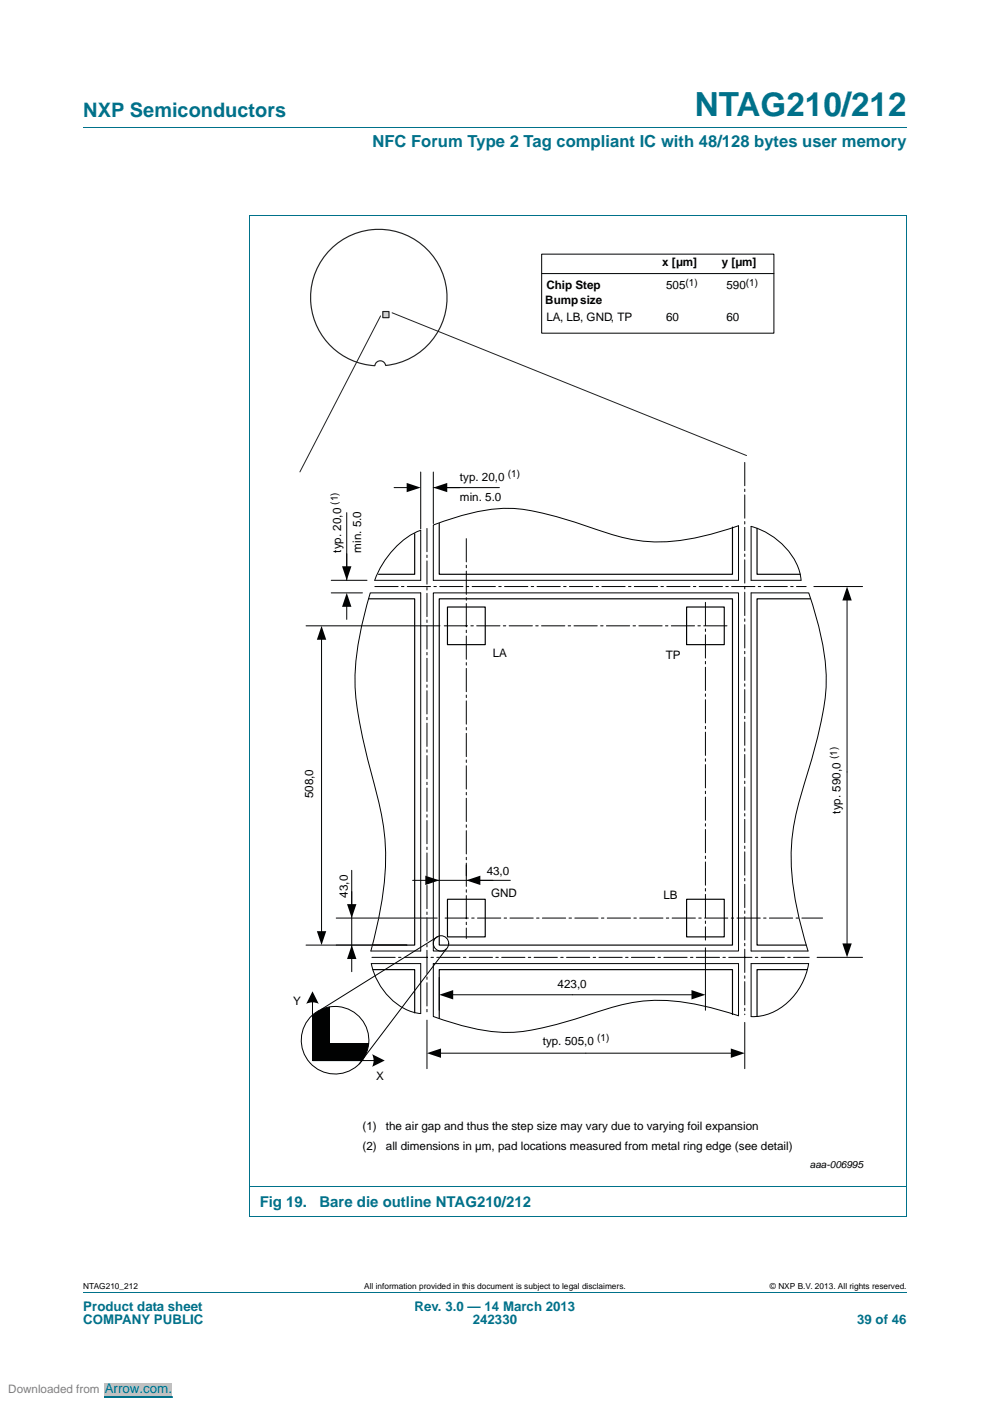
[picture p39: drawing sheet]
<svg xmlns="http://www.w3.org/2000/svg" width="210mm" height="297mm" viewBox="0 0 210 297" stroke-linecap="round" stroke-linejoin="round" font-family="sans-serif">
<defs><g id="words">
<text font-size="7" fill="#00718a" x="147.4" y="24.6">NTAG210/212</text>
<text font-size="4.2" fill="#00718a" x="17.7" y="24.9">NXP Semiconductors</text>
<text font-size="3.5" fill="#00718a" x="79" y="31.1">NFC Forum Type 2 Tag compliant IC with 48/128 bytes user memory</text>
<g font-size="3.2" fill="#00718a">
<text x="55.1" y="255.8">Fig 19.</text>
<text x="67.8" y="255.8">Bare die outline NTAG210/212</text>
</g>
<g font-size="2.8" fill="#00718a">
<text x="17.7" y="277.9">Product data sheet</text>
<text x="17.7" y="280.8">COMPANY PUBLIC</text>
<text x="87.9" y="277.9">Rev. 3.0 — 14 March 2013</text>
<text x="100.3" y="280.8">242330</text>
<text x="181.8" y="280.8">39 of 46</text>
</g>
<text font-size="2.8" fill="#00f" x="22.2" y="295.3">Arrow.com.</text>
<g font-size="2.5" fill="#010202">
<text x="140.4" y="56.4">x [µm]</text>
<text x="153.1" y="56.4">y [µm]</text>
<text x="115.7" y="64.5">Bump size</text>
<text x="115.9" y="61.4">Chip Step</text>
<text x="141.3" y="61.4">505</text>
<text x="154.1" y="61.4">590</text>
<text x="115.9" y="68.1">LA, LB, GND, TP</text>
<text x="141.3" y="68.1">60</text>
<text x="154.1" y="68.1">60</text>
<text x="97.6" y="101.9">typ. 20,0</text>
<text x="97.6" y="106.1">min. 5.0</text>
<text x="72.4" y="117.2" transform="rotate(-90 72.4 117.2)">typ. 20,0</text>
<text x="76.6" y="117.2" transform="rotate(-90 76.6 117.2)">min. 5.0</text>
<text x="104.5" y="139.4">LA</text>
<text x="141.2" y="139.7">TP</text>
<text x="66.4" y="169.3" transform="rotate(-90 66.4 169.3)">508,0</text>
<text x="178.3" y="172.5" transform="rotate(-90 178.3 172.5)">typ. 590,0</text>
<text x="103.2" y="185.5">43,0</text>
<text x="73.8" y="190.3" transform="rotate(-90 73.8 190.3)">43,0</text>
<text x="104.2" y="190.2">GND</text>
<text x="140.7" y="190.5">LB</text>
<text x="118.3" y="209.4">423,0</text>
<text x="62.2" y="213.1">Y</text>
<text x="115.1" y="221.5">typ. 505,0</text>
<text x="79.8" y="228.9">X</text>
<text x="76.9" y="239.5">(1)</text>
<text x="81.9" y="239.5">the air gap and thus the step size may vary due to varying foil expansion</text>
<text x="76.9" y="243.9">(2)</text>
<text x="81.9" y="243.9">all dimensions in µm, pad locations measured from metal ring edge (see detail)</text>
</g>
<text font-size="2.5" fill="#808080" x="1.8" y="295.3">Downloaded from</text>
<g font-size="2.1" fill="#010202">
<text x="145.4" y="60.6">(1)</text>
<text x="158.2" y="60.6">(1)</text>
<text x="107.7" y="101.1">(1)</text>
<text x="71.7" y="107" transform="rotate(-90 71.7 107)">(1)</text>
<text x="177.5" y="161" transform="rotate(-90 177.5 161)">(1)</text>
<text x="126.7" y="220.8">(1)</text>
<text x="171.8" y="247.7">aaa-006995</text>
</g>
<g font-size="1.8">
<text x="17.7" y="273.3">NTAG210_212</text>
<text x="77.2" y="273.3">All information provided in this document is subject to legal disclaimers.</text>
<text x="163.3" y="273.3">© NXP B.V. 2013. All rights reserved.</text>
</g>
</g></defs>
<path d="M17.7 27h174.6M52.9 45.7h139.4M53 45.7v212.2M192.3 45.7v212.2M52.9 251.6h139.4M52.9 258h139.4M17.7 273.9h174.6" fill="none" stroke="#00718a" stroke-width=".21"/>
<path d="M158 98v117.1M90.6 112v102.6M79.5 124.4h91.5M78.9 203h92.7" fill="none" stroke="#010202" stroke-width=".21" stroke-dasharray="4.9 .7 .5 .7"/>
<path d="M158 216.8v9.8zM90.6 216.3v10.3z" fill-rule="evenodd" fill="#fff"/>
<path d="M90.6 216.3v10.3zM158 216.8v9.8zM93.3 223.3h62" fill="none" stroke="#010202" stroke-width=".21"/>
<g fill="#010202">
<path d="M90.6 223.3l2.9-1v2z"/>
<path d="M155 222.3l3 1-3 1z"/>
</g>
<path d="M172.6 124.4h10.4zM173.3 203h9.7z" fill-rule="evenodd" fill="#fff"/>
<path d="M172.6 124.4h10.4zM179.7 127.1v73.2M173.3 203h9.7z" fill="none" stroke="#010202" stroke-width=".21"/>
<g fill="#010202">
<path d="M178.7 200h2l-1 3z"/>
<path d="M179.7 124.4l1 2.9h-2z"/>
</g>
<path d="M98.9 114.2v84.8M94.2 132.7h60M94.4 194.6h80.1" fill="none" stroke="#010202" stroke-width=".21" stroke-dasharray="4.9 .7 .5 .7"/>
<path d="M87.5 186.7h2.9M98.9 183.4v2.3zM101.6 186.7h3" fill="none" stroke="#010202" stroke-width=".21"/>
<g fill="#010202">
<path d="M90.2 185.7l3 1-3 .9z"/>
<path d="M98.9 186.7l3-1v1.9z"/>
</g>
<path d="M149.6 201v13.2zM93.2 207.2v7z" fill-rule="evenodd" fill="#fff"/>
<path d="M93.2 207.2v7zM95.9 210.9h51M149.6 201v13.2z" fill="none" stroke="#010202" stroke-width=".21"/>
<g fill="#010202">
<path d="M93.2 210.9l2.9-1v2z"/>
<path d="M146.7 209.9l2.9 1-2.9 1z"/>
</g>
<path d="M64.9 132.7h28.4zM64.9 200.4h21.4z" fill-rule="evenodd" fill="#fff"/>
<path d="M64.9 132.7h28.4zM68.2 135.4v62.3M64.9 200.4h21.4z" fill="none" stroke="#010202" stroke-width=".21"/>
<g fill="#010202">
<path d="M67.2 197.4h2l-1 3z"/>
<path d="M68.2 132.7l1 2.9h-2z"/>
</g>
<path d="M91.9 103.4h14zM91.9 100.1v10.9zM89.2 100.1v12z" fill-rule="evenodd" fill="#fff"/>
<path d="M83.6 103.4h2.9M89.2 100.1v12zM91.9 100.1v10.9zM91.9 103.4h14zM94.6 103.4h3" fill="none" stroke="#010202" stroke-width=".21"/>
<g fill="#010202">
<path d="M86.3 102.4l2.9 1-2.9 1z"/>
<path d="M91.9 103.4l3-1v2z"/>
</g>
<path d="M73.5 108.7v14.3zM70.3 123h7.5zM70.3 125.7h6.6z" fill-rule="evenodd" fill="#fff"/>
<path d="M73.5 108.7v14.3zM73.5 117.4v2.9M70.3 125.7h6.6zM70.3 123h7.5zM73.5 128.4v2.9" fill="none" stroke="#010202" stroke-width=".21"/>
<g fill="#010202">
<path d="M73.5 125.7l1 3h-2z"/>
<path d="M72.5 120.1h2l-1 2.9z"/>
</g>
<path d="M114.9 53.9h49.2v16.7h-49.2zM114.9 58h49.2M91.9 125.7h64.7v75.9h-64.7zM66.3 212.2v12.7h13.3" fill="none" stroke="#010202" stroke-width=".21"/>
<path d="M149.6 127.7v71.6" fill="none" stroke="#010202" stroke-width=".21" stroke-dasharray="4.9 .7 .5 .7"/>
<path d="M93.2 127h62.2v73.4h-62.2zM94.9 128.7h8v8h-8zM145.6 128.7h8v8h-8zM94.9 190.7h8v7.9h-8zM145.6 190.7h8v7.9h-8z" fill="none" stroke="#010202" stroke-width=".25"/>
<g fill="#010202">
<path d="M66.3 210.2l1.3 2.6-1.3-.3-1.3 .3z" fill-rule="evenodd"/>
<path d="M78.9 223.5l2.7 1.4-2.7 1.3 .3-1.4z" fill-rule="evenodd"/>
</g>
<path d="M69.9 213.5a7.2 7.2 0 0 1 8.3 7.8h-8.3z" fill-rule="evenodd" fill="#fff"/>
<path d="M69.9 213.5a7.2 7.2 0 0 1 8.3 7.8h-8.3z" fill="none" stroke="#010202" stroke-width=".21"/>
<path d="M66.3 215.2v9.7h10.5a7.2 7.2 0 0 1-10.6 .9 7.2 7.2 0 0 1 .1-10.6z" fill-rule="evenodd" fill="#fff"/>
<path d="M66.3 215.2v9.7h10.5a7.2 7.2 0 0 1-10.6 .9 7.2 7.2 0 0 1 .1-10.6z" fill="none" stroke="#010202" stroke-width=".21"/>
<path d="M66.3 215.2l1.9-1.2 1.7-.5v7.8h8.3l-.5 1.9-.9 1.7h-10.5z" fill-rule="evenodd" fill="#010202"/>
<g fill="none" stroke="#010202" stroke-width=".21">
<path d="M84.4 115.5a13.3 13.3 0 0 1 4.8-3.1v10.6h-9.7a19.5 19.5 0 0 1 4.9-7.5zM91.9 111.3a42.7 42.7 0 0 1 16.7-3.5 68.5 68.5 0 0 1 18.1 4.5 35.7 35.7 0 0 0 24.2 .9l5.7-1.7v11.5h-64.7zM159.3 111.6a14.8 14.8 0 0 1 10.5 10.3l.1 1.1h-10.6zM78.5 125.7h10.7v75.9h-10.5a71.5 71.5 0 0 0 3-23 81 81 0 0 0-3.4-16.3 76.2 76.2 0 0 1-3-17.9 65.3 65.3 0 0 1 3.2-18.7zM159.3 125.7h12.2a55.7 55.7 0 0 1 3.7 20 88.9 88.9 0 0 1-4.6 20.3 46.3 46.3 0 0 0-1.6 26.4l2.4 9.2h-12.1zM92.9 198.5l-24.8 15.5M66.3 215.2l1.9-1.2 1.7-.5v7.8h8.3l-.5 1.9-.9 1.7h-10.5zM78.8 204.3h10.4v10.6a12.6 12.6 0 0 1-9.7-8.1zM91.9 204.3h64.7v11.1a50.1 50.1 0 0 0-19.2-3.2 54.8 54.8 0 0 0-13.6 3.3 54.3 54.3 0 0 1-16.4 3.4 46.1 46.1 0 0 1-15.5-3.4zM94.6 201.2l-18.4 24.4M159.3 215.5v-11.2h12.2a13.4 13.4 0 0 1-9.8 11l-2.4 .2"/>
<circle cx="93.5" cy="200" r="1.63"/>
</g>
<path d="M88 113.1v8.7h-7.7M93.2 111v10.8h62.2v-10M160.6 112v9.8h9.1M78.2 127h9.8v73.4h-9M171.9 127h-11.3v73.4h10.4M79.1 205.6h8.9v9.1M155.4 215.1v-9.5h-62.2v10.3M171.2 205.6h-10.6v9.9" fill="none" stroke="#010202" stroke-width=".25"/>
<path d="M71.3 194.6h21.4zM71.3 200.4h15z" fill-rule="evenodd" fill="#fff"/>
<path d="M71.3 194.6h21.4zM74.6 189v2.9M71.3 200.4h15zM74.6 203.1v2.9" fill="none" stroke="#010202" stroke-width=".21"/>
<g fill="#010202">
<path d="M74.6 200.4l1 2.9h-2z"/>
<path d="M73.6 191.7h2l-1 2.9z"/>
</g>
<path d="M74.6 184.5v18.6M90.4 186.7h17.8" fill="none" stroke="#010202" stroke-width=".21"/>
<path d="M70.1 52.9a14.5 14.5 0 0 1 23.3 4 14.5 14.5 0 0 1-11.6 20.6 1.15 1.15 0 0 0-1.2-1 1.15 1.15 0 0 0-1.1 1 14.5 14.5 0 0 1-12.7-9.2 14.5 14.5 0 0 1 3.3-15.4z" fill="none" stroke="#231f20" stroke-width=".25"/>
<path d="M81.2 66h1.3v1.4h-1.3z" fill="#d1d3d4"/>
<path d="M81.2 66h1.3v1.4h-1.3z" fill="none" stroke="#231f20" stroke-width=".25"/>
<path d="M80.7 67l-17.1 33.1M83.2 66.3l75.1 30.3" fill="none" stroke="#231f20" stroke-width=".21"/>
<path d="M0 294.6h70.6" fill="none" stroke="#fff" stroke-width="2.5" stroke-linecap="butt"/>
<path d="M22.2 293.3h14.3v2.6h-14.3z" fill="#c0c0c0"/>
<path d="M22.2 296.2h14.3" fill="none" stroke="#00f" stroke-width=".21"/>
<path d="M0 294.6h70.6" fill="none" stroke="#fff" stroke-width="2.5" stroke-linecap="butt"/>
<path d="M22.2 293.3h14.3v2.6h-14.3z" fill="#c0c0c0"/>
<path d="M22.2 296.2h14.3" fill="none" stroke="#00f" stroke-width=".21"/>
<path d="M0 294.6h70.6" fill="none" stroke="#fff" stroke-width="2.5" stroke-linecap="butt"/>
<path d="M22.2 293.3h14.3v2.6h-14.3z" fill="#c0c0c0"/>
<path d="M22.2 296.2h14.3" fill="none" stroke="#00f" stroke-width=".21"/>
<path d="M0 294.6h70.6" fill="none" stroke="#fff" stroke-width="2.5" stroke-linecap="butt"/>
<path d="M22.2 293.3h14.3v2.6h-14.3z" fill="#c0c0c0"/>
<path d="M22.2 296.2h14.3" fill="none" stroke="#00f" stroke-width=".21"/>
<path d="M0 294.6h70.6" fill="none" stroke="#fff" stroke-width="2.5" stroke-linecap="butt"/>
<path d="M22.2 293.3h14.3v2.6h-14.3z" fill="#c0c0c0"/>
<path d="M22.2 296.2h14.3" fill="none" stroke="#00f" stroke-width=".21"/>
<path d="M0 294.6h70.6" fill="none" stroke="#fff" stroke-width="2.5" stroke-linecap="butt"/>
<path d="M22.2 293.3h14.3v2.6h-14.3z" fill="#c0c0c0"/>
<path d="M22.2 296.2h14.3" fill="none" stroke="#00f" stroke-width=".21"/>
<path d="M0 294.6h70.6" fill="none" stroke="#fff" stroke-width="2.5" stroke-linecap="butt"/>
<path d="M22.2 293.3h14.3v2.6h-14.3z" fill="#c0c0c0"/>
<path d="M22.2 296.2h14.3" fill="none" stroke="#00f" stroke-width=".21"/>
<path d="M0 294.6h70.6" fill="none" stroke="#fff" stroke-width="2.5" stroke-linecap="butt"/>
<path d="M22.2 293.3h14.3v2.6h-14.3z" fill="#c0c0c0"/>
<path d="M22.2 296.2h14.3" fill="none" stroke="#00f" stroke-width=".21"/>
<path d="M0 294.6h70.6" fill="none" stroke="#fff" stroke-width="2.5" stroke-linecap="butt"/>
<path d="M22.2 293.3h14.3v2.6h-14.3z" fill="#c0c0c0"/>
<path d="M22.2 296.2h14.3" fill="none" stroke="#00f" stroke-width=".21"/>
<path d="M0 294.6h70.6" fill="none" stroke="#fff" stroke-width="2.5" stroke-linecap="butt"/>
<path d="M22.2 293.3h14.3v2.6h-14.3z" fill="#c0c0c0"/>
<path d="M22.2 296.2h14.3" fill="none" stroke="#00f" stroke-width=".21"/>
<path d="M0 294.6h70.6" fill="none" stroke="#fff" stroke-width="2.5" stroke-linecap="butt"/>
<path d="M22.2 293.3h14.3v2.6h-14.3z" fill="#c0c0c0"/>
<path d="M22.2 296.2h14.3" fill="none" stroke="#00f" stroke-width=".21"/>
<path d="M0 294.6h70.6" fill="none" stroke="#fff" stroke-width="2.5" stroke-linecap="butt"/>
<path d="M22.2 293.3h14.3v2.6h-14.3z" fill="#c0c0c0"/>
<path d="M22.2 296.2h14.3" fill="none" stroke="#00f" stroke-width=".21"/>
<path d="M0 294.6h70.6" fill="none" stroke="#fff" stroke-width="2.5" stroke-linecap="butt"/>
<path d="M22.2 293.3h14.3v2.6h-14.3z" fill="#c0c0c0"/>
<path d="M22.2 296.2h14.3" fill="none" stroke="#00f" stroke-width=".21"/>
<path d="M0 294.6h70.6" fill="none" stroke="#fff" stroke-width="2.5" stroke-linecap="butt"/>
<path d="M22.2 293.3h14.3v2.6h-14.3z" fill="#c0c0c0"/>
<path d="M22.2 296.2h14.3" fill="none" stroke="#00f" stroke-width=".21"/>
<path d="M0 294.6h70.6" fill="none" stroke="#fff" stroke-width="2.5" stroke-linecap="butt"/>
<path d="M22.2 293.3h14.3v2.6h-14.3z" fill="#c0c0c0"/>
<path d="M22.2 296.2h14.3" fill="none" stroke="#00f" stroke-width=".21"/>
<path d="M0 294.6h70.6" fill="none" stroke="#fff" stroke-width="2.5" stroke-linecap="butt"/>
<path d="M22.2 293.3h14.3v2.6h-14.3z" fill="#c0c0c0"/>
<path d="M22.2 296.2h14.3" fill="none" stroke="#00f" stroke-width=".21"/>
<path d="M0 294.6h70.6" fill="none" stroke="#fff" stroke-width="2.5" stroke-linecap="butt"/>
<path d="M22.2 293.3h14.3v2.6h-14.3z" fill="#c0c0c0"/>
<path d="M22.2 296.2h14.3" fill="none" stroke="#00f" stroke-width=".21"/>
<path d="M0 294.6h70.6" fill="none" stroke="#fff" stroke-width="2.5" stroke-linecap="butt"/>
<path d="M22.2 293.3h14.3v2.6h-14.3z" fill="#c0c0c0"/>
<path d="M22.2 296.2h14.3" fill="none" stroke="#00f" stroke-width=".21"/>
<path d="M0 294.6h70.6" fill="none" stroke="#fff" stroke-width="2.5" stroke-linecap="butt"/>
<path d="M22.2 293.3h14.3v2.6h-14.3z" fill="#c0c0c0"/>
<path d="M22.2 296.2h14.3" fill="none" stroke="#00f" stroke-width=".21"/>
<path d="M0 294.6h70.6" fill="none" stroke="#fff" stroke-width="2.5" stroke-linecap="butt"/>
<path d="M22.2 293.3h14.3v2.6h-14.3z" fill="#c0c0c0"/>
<path d="M22.2 296.2h14.3" fill="none" stroke="#00f" stroke-width=".21"/>
<path d="M0 294.6h70.6" fill="none" stroke="#fff" stroke-width="2.5" stroke-linecap="butt"/>
<path d="M22.2 293.3h14.3v2.6h-14.3z" fill="#c0c0c0"/>
<path d="M22.2 296.2h14.3" fill="none" stroke="#00f" stroke-width=".21"/>
<path d="M0 294.6h70.6" fill="none" stroke="#fff" stroke-width="2.5" stroke-linecap="butt"/>
<path d="M22.2 293.3h14.3v2.6h-14.3z" fill="#c0c0c0"/>
<path d="M22.2 296.2h14.3" fill="none" stroke="#00f" stroke-width=".21"/>
<path d="M0 294.6h70.6" fill="none" stroke="#fff" stroke-width="2.5" stroke-linecap="butt"/>
<path d="M22.2 293.3h14.3v2.6h-14.3z" fill="#c0c0c0"/>
<path d="M22.2 296.2h14.3" fill="none" stroke="#00f" stroke-width=".21"/>
<path d="M0 294.6h70.6" fill="none" stroke="#fff" stroke-width="2.5" stroke-linecap="butt"/>
<path d="M22.2 293.3h14.3v2.6h-14.3z" fill="#c0c0c0"/>
<path d="M22.2 296.2h14.3" fill="none" stroke="#00f" stroke-width=".21"/>
<path d="M0 294.6h70.6" fill="none" stroke="#fff" stroke-width="2.5" stroke-linecap="butt"/>
<path d="M22.2 293.3h14.3v2.6h-14.3z" fill="#c0c0c0"/>
<path d="M22.2 296.2h14.3" fill="none" stroke="#00f" stroke-width=".21"/>
<path d="M0 294.6h70.6" fill="none" stroke="#fff" stroke-width="2.5" stroke-linecap="butt"/>
<path d="M22.2 293.3h14.3v2.6h-14.3z" fill="#c0c0c0"/>
<path d="M22.2 296.2h14.3" fill="none" stroke="#00f" stroke-width=".21"/>
<path d="M0 294.6h70.6" fill="none" stroke="#fff" stroke-width="2.5" stroke-linecap="butt"/>
<path d="M22.2 293.3h14.3v2.6h-14.3z" fill="#c0c0c0"/>
<path d="M22.2 296.2h14.3" fill="none" stroke="#00f" stroke-width=".21"/>
<path d="M0 294.6h70.6" fill="none" stroke="#fff" stroke-width="2.5" stroke-linecap="butt"/>
<path d="M22.2 293.3h14.3v2.6h-14.3z" fill="#c0c0c0"/>
<path d="M22.2 296.2h14.3" fill="none" stroke="#00f" stroke-width=".21"/>
<path d="M0 294.6h70.6" fill="none" stroke="#fff" stroke-width="2.5" stroke-linecap="butt"/>
<path d="M22.2 293.3h14.3v2.6h-14.3z" fill="#c0c0c0"/>
<path d="M22.2 296.2h14.3" fill="none" stroke="#00f" stroke-width=".21"/>
<path d="M0 294.6h70.6" fill="none" stroke="#fff" stroke-width="2.5" stroke-linecap="butt"/>
<path d="M22.2 293.3h14.3v2.6h-14.3z" fill="#c0c0c0"/>
<path d="M22.2 296.2h14.3" fill="none" stroke="#00f" stroke-width=".21"/>
<path d="M0 294.6h70.6" fill="none" stroke="#fff" stroke-width="2.5" stroke-linecap="butt"/>
<path d="M22.2 293.3h14.3v2.6h-14.3z" fill="#c0c0c0"/>
<path d="M22.2 296.2h14.3" fill="none" stroke="#00f" stroke-width=".21"/>
<path d="M0 294.6h70.6" fill="none" stroke="#fff" stroke-width="2.5" stroke-linecap="butt"/>
<path d="M22.2 293.3h14.3v2.6h-14.3z" fill="#c0c0c0"/>
<path d="M22.2 296.2h14.3" fill="none" stroke="#00f" stroke-width=".21"/>
<path d="M0 294.6h70.6" fill="none" stroke="#fff" stroke-width="2.5" stroke-linecap="butt"/>
<path d="M22.2 293.3h14.3v2.6h-14.3z" fill="#c0c0c0"/>
<path d="M22.2 296.2h14.3" fill="none" stroke="#00f" stroke-width=".21"/>
<path d="M0 294.6h70.6" fill="none" stroke="#fff" stroke-width="2.5" stroke-linecap="butt"/>
<path d="M22.2 293.3h14.3v2.6h-14.3z" fill="#c0c0c0"/>
<path d="M22.2 296.2h14.3" fill="none" stroke="#00f" stroke-width=".21"/>
<path d="M0 294.6h70.6" fill="none" stroke="#fff" stroke-width="2.5" stroke-linecap="butt"/>
<path d="M22.2 293.3h14.3v2.6h-14.3z" fill="#c0c0c0"/>
<path d="M22.2 296.2h14.3" fill="none" stroke="#00f" stroke-width=".21"/>
<path d="M0 294.6h70.6" fill="none" stroke="#fff" stroke-width="2.5" stroke-linecap="butt"/>
<path d="M22.2 293.3h14.3v2.6h-14.3z" fill="#c0c0c0"/>
<path d="M22.2 296.2h14.3" fill="none" stroke="#00f" stroke-width=".21"/>
<path d="M0 294.6h70.6" fill="none" stroke="#fff" stroke-width="2.5" stroke-linecap="butt"/>
<path d="M22.2 293.3h14.3v2.6h-14.3z" fill="#c0c0c0"/>
<path d="M22.2 296.2h14.3" fill="none" stroke="#00f" stroke-width=".21"/>
<path d="M0 294.6h70.6" fill="none" stroke="#fff" stroke-width="2.5" stroke-linecap="butt"/>
<path d="M22.2 293.3h14.3v2.6h-14.3z" fill="#c0c0c0"/>
<path d="M22.2 296.2h14.3" fill="none" stroke="#00f" stroke-width=".21"/>
<path d="M0 294.6h70.6" fill="none" stroke="#fff" stroke-width="2.5" stroke-linecap="butt"/>
<path d="M22.2 293.3h14.3v2.6h-14.3z" fill="#c0c0c0"/>
<path d="M22.2 296.2h14.3" fill="none" stroke="#00f" stroke-width=".21"/>
<use href="#words"/>
</svg>
